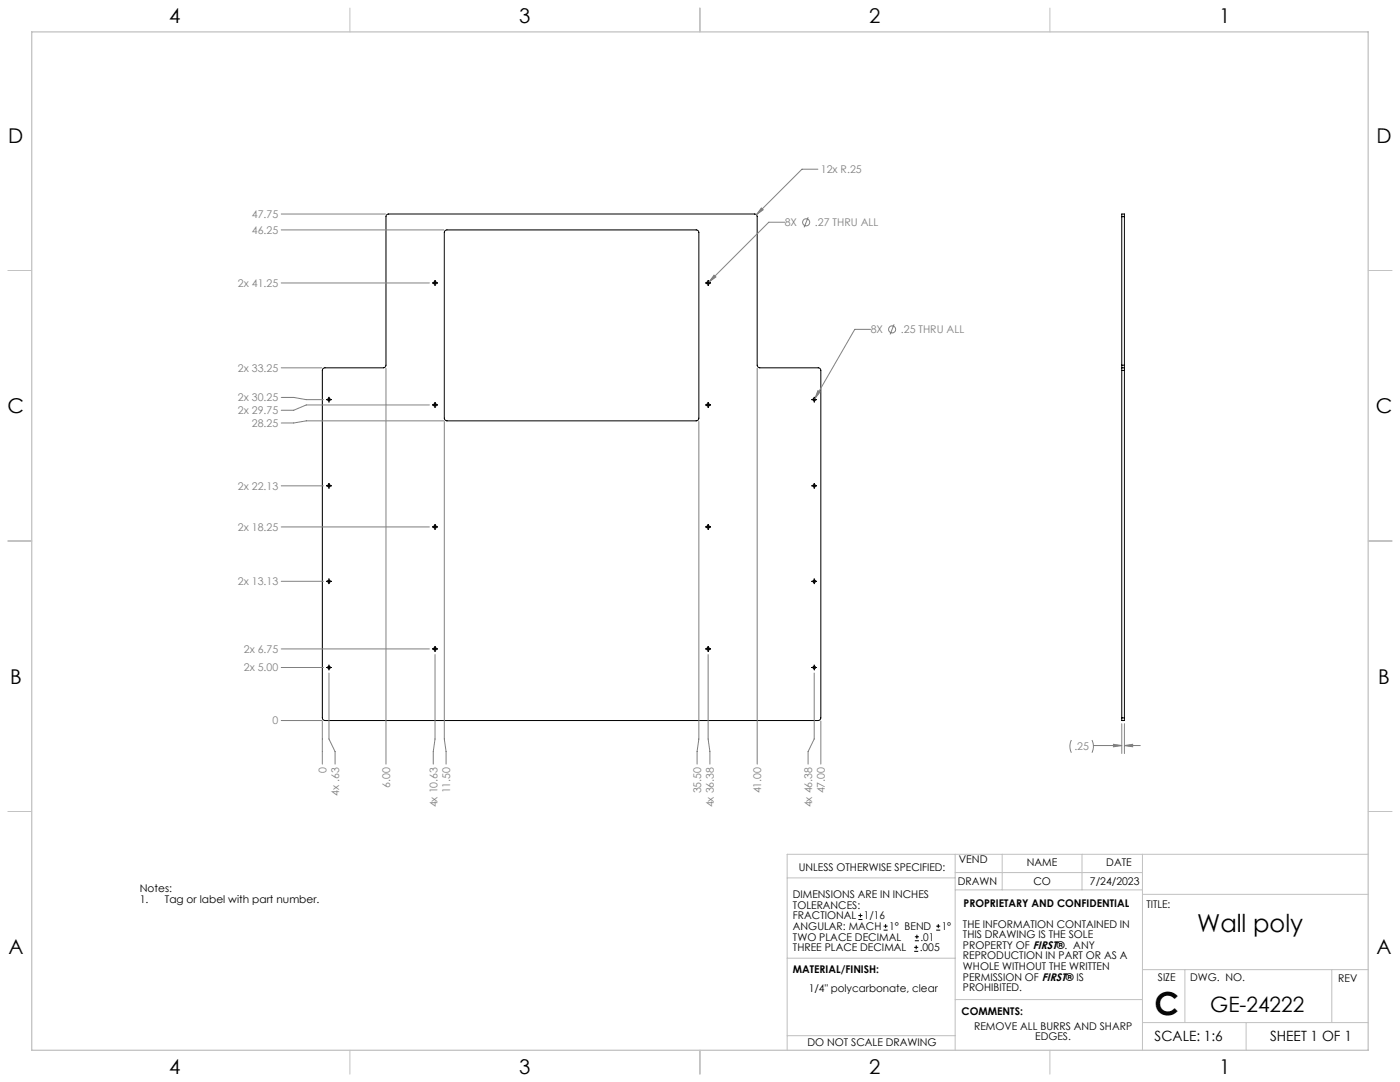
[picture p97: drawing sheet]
<svg xmlns="http://www.w3.org/2000/svg" width="559mm" height="432mm" viewBox="0 0 559 432" stroke-linecap="round" stroke-linejoin="round" font-family="sans-serif">
<defs><g id="words">
<text font-size="12.7" x="460.9" y="405.2">C</text>
<text font-size="9.9" x="477.8" y="372">Wall poly</text>
<text font-size="8.5" x="483.1" y="404">GE-24222</text>
<g font-size="8.1">
<text x="67.6" y="9.3">4</text>
<text x="207.3" y="9.3">3</text>
<text x="347" y="9.3">2</text>
<text x="486.7" y="9.3">1</text>
<text x="3.3" y="57">D</text>
<text x="549.4" y="57">D</text>
<text x="3" y="164.9">C</text>
<text x="549.1" y="164.9">C</text>
<text x="4" y="272.9">B</text>
<text x="550.1" y="272.9">B</text>
<text x="3.3" y="380.8">A</text>
<text x="549.4" y="380.8">A</text>
<text x="67.6" y="428.4">4</text>
<text x="207.3" y="428.4">3</text>
<text x="347" y="428.4">2</text>
<text x="486.7" y="428.4">1</text>
</g>
<g font-size="5.6">
<text x="460.9" y="415.2">SCALE: 1:6</text>
<text x="507" y="415.2">SHEET 1 OF 1</text>
</g>
<g font-size="4.2" fill="#808080">
<text x="327.6" y="69.1">12x R.25</text>
<text x="100.5" y="87">47.75</text>
<text x="100.5" y="93.3">46.25</text>
<text x="313.2" y="90.3">8X</text>
<text x="325.3" y="90.3">.27 THRU ALL</text>
<text x="95" y="114.5">2x 41.25</text>
<text x="347.5" y="133">8X</text>
<text x="359.6" y="133">.25 THRU ALL</text>
<text x="95" y="148.4">2x 33.25</text>
<text x="95" y="160.2">2x 30.25</text>
<text x="95" y="165.3">2x 29.75</text>
<text x="100.5" y="170.4">28.25</text>
<text x="95" y="195.5">2x 22.13</text>
<text x="95" y="211.9">2x 18.25</text>
<text x="95" y="233.6">2x 13.13</text>
<text x="97.3" y="260.5">2x 6.75</text>
<text x="97.3" y="268">2x 5.00</text>
<text x="108.7" y="289.1">0</text>
<text x="428.8" y="299.4">.25</text>
<text x="130.3" y="308.4" transform="rotate(-90 130.3 308.4)">0</text>
<text x="135.4" y="317.5" transform="rotate(-90 135.4 317.5)">4x .63</text>
<text x="155.7" y="314.3" transform="rotate(-90 155.7 314.3)">6.00</text>
<text x="179.7" y="316.7" transform="rotate(-90 179.7 316.7)">11.50</text>
<text x="279.9" y="316.7" transform="rotate(-90 279.9 316.7)">35.50</text>
<text x="303.8" y="316.7" transform="rotate(-90 303.8 316.7)">41.00</text>
<text x="329.2" y="316.7" transform="rotate(-90 329.2 316.7)">47.00</text>
<text x="174.6" y="322.2" transform="rotate(-90 174.6 322.2)">4x 10.63</text>
<text x="285" y="322.2" transform="rotate(-90 285 322.2)">4x 36.38</text>
<text x="324.2" y="322.2" transform="rotate(-90 324.2 322.2)">4x 46.38</text>
</g>
<g font-size="4.2">
<text x="318.8" y="347.7">UNLESS OTHERWISE SPECIFIED:</text>
<text x="382.7" y="344.5">VEND</text>
<text x="409.9" y="345.7">NAME</text>
<text x="441.6" y="345.7">DATE</text>
<text x="382.3" y="353.3">DRAWN</text>
<text x="412.5" y="353.3">CO</text>
<text x="435" y="353.3">7/24/2023</text>
<text x="55.8" y="356.1">Notes:</text>
<text x="316.5" y="358.5">DIMENSIONS ARE IN INCHES</text>
<text x="55.8" y="360.2">1.</text>
<text x="65.8" y="360.2">Tag or label with part number.</text>
<text x="316.5" y="362.7">TOLERANCES:</text>
<text x="384.6" y="361.9">PROPRIETARY AND CONFIDENTIAL</text>
<text x="457.6" y="362.3">TITLE:</text>
<text x="316.5" y="371.2">ANGULAR: MACH</text>
<text x="316.5" y="366.9">FRACTIONAL</text>
<text x="344.8" y="366.9">1/16</text>
<text x="354.9" y="371.2">1° BEND</text>
<text x="375.9" y="371.2">1°</text>
<text x="384.4" y="370.2">THE INFORMATION CONTAINED IN</text>
<text x="316.5" y="375.4">TWO PLACE DECIMAL</text>
<text x="367.4" y="375.4">.01</text>
<text x="384.4" y="374.4">THIS DRAWING IS THE SOLE</text>
<text x="316.5" y="379.6">THREE PLACE DECIMAL</text>
<text x="367.1" y="379.6">.005</text>
<text x="384.4" y="378.6">PROPERTY OF FIRST®. ANY</text>
<text x="384.4" y="382.9">REPRODUCTION IN PART OR AS A</text>
<text x="316.5" y="388.4">MATERIAL/FINISH:</text>
<text x="384.4" y="387.1">WHOLE WITHOUT THE WRITTEN</text>
<text x="322.8" y="395.8">1/4&quot; polycarbonate, clear</text>
<text x="384.4" y="391.3">PERMISSION OF FIRST® IS</text>
<text x="384.4" y="395.6">PROHIBITED.</text>
<text x="462.2" y="391.3">SIZE</text>
<text x="475.1" y="391.3">DWG. NO.</text>
<text x="534.1" y="391.8">REV</text>
<text x="383.8" y="405.1">COMMENTS:</text>
<text x="388.8" y="410.9">REMOVE ALL BURRS AND SHARP</text>
<text x="322.3" y="417.6">DO NOT SCALE DRAWING</text>
<text x="413.2" y="415.2">EDGES.</text>
</g>
</g></defs>
<g fill="none" stroke="#c0c0c0" stroke-width=".4">
<path d="M139.7 3.2v9.5M279.4 3.2v9.5M419.1 3.2v9.5M3.1 107.9h9.6M546.1 107.9h9.5M3.1 215.9h9.6M546.1 215.9h9.5M3.1 323.8h9.6M546.1 323.8h9.5M314.2 350.3h67M381.2 340.9v78.2M381.2 355.1h74.8"/>
<path d="M381.2 348.2h74.8M400 340.9v14.2M431.9 340.9v14.2M456 340.9v78.2M456 356.9h90.1M546.1 340.9h-231.9v78.2M314.2 382.4h67.2M381.2 398.9h74.8M456 387h90.1M472.9 387v21.1M531.6 387v21.1M139.7 419.1v9.6"/>
<path d="M279.4 419.1v9.6M314.2 413.3h67M419.1 419.1v9.6M456 408.1h90.1M497.4 408.1v11"/>
</g>
<path d="M12.7 12.7h533.4v406.4h-533.4z" fill="none" stroke="#c0c0c0" stroke-width=".5"/>
<g fill="none" stroke="#000" stroke-width=".4">
<path d="M154.4 85.7l.5-.3h146.3a1.02 1.02 0 0 1 1 1.1l.1 59.6 1 .7h23.3a1.02 1.02 0 0 1 1 1v138.7l-.3 .7-.7 .3h-196.9l-.6-.2-.4-.8v-138.7a1.02 1.02 0 0 1 1-1h23.3l1-.7 .1-59.6zM177.7 92l.5-.2h99.7a1.02 1.02 0 0 1 1 1v74.1l-.4 .8-.6 .3h-99.5l-.7-.4-.4-.7v-74.1zM447.7 86.5v-1.1h1.1v1.1M447.7 86.5v59.2M447.7 86.5h1.1M448.8 86.5v59.2M172.6 112.9h.2M173.2 112.9h.9M173.6 111.9v.2M173.6 112.5v.8M173.6 113.8v.1M174.5 112.9h.1"/>
<path d="M281.7 112.9h.1M282.2 112.9h.9M282.6 111.9v.2M282.6 112.5v.8M282.6 113.8v.1M283.5 112.9h.1M130.4 159.5h.1M130.9 159.5h.8M131.3 158.5v.1M131.3 159.1v.8M132.2 159.5h.1M324 159.5h.1"/>
<path d="M324.6 159.5h.8M325 158.5v.1M325 159.1v.8M325.8 159.5h.1M447.7 146.8v1M447.7 145.7v1.1M447.7 146.8h1.1M447.7 147.8v138.7M447.7 147.8h1.1M447.7 145.7h1.1M448.8 146.8v1M448.8 145.7v1.1"/>
<path d="M448.8 147.8v138.7M131.3 160.3v.1M172.6 161.6h.2M173.2 161.6h.9M173.6 160.6v.2M173.6 161.2v.8M173.6 162.5v.1M174.5 161.6h.1M281.7 161.6h.1M282.2 161.6h.9M282.6 160.6v.2M282.6 161.2v.8"/>
<path d="M282.6 162.5v.1M283.5 161.6h.1M325 160.3v.1M130.4 193.9h.1M130.9 193.9h.8M131.3 192.9v.1M131.3 193.5v.8M131.3 194.7v.1M132.2 193.9h.1M324 193.9h.1M324.6 193.9h.8M325 192.9v.1"/>
<path d="M325 193.5v.8M325 194.7v.1M325.8 193.9h.1M172.6 210.3h.2M173.2 210.3h.9M173.6 209.3v.1M173.6 209.9v.8M173.6 211.1v.2M174.5 210.3h.1M281.7 210.3h.1M282.2 210.3h.9M282.6 209.3v.1"/>
<path d="M282.6 209.9v.8M282.6 211.1v.2M283.5 210.3h.1M130.4 232h.1M130.9 232h.8M131.3 231v.1M131.3 231.6v.8M131.3 232.8v.1M132.2 232h.1M324 232h.1M324.6 232h.8M325 231v.1"/>
<path d="M325 231.6v.8M325 232.8v.1M325.8 232h.1M172.6 259h.2M173.2 259h.9M173.6 258v.1M173.6 258.6v.8M173.6 259.8v.2M174.5 259h.1M281.7 259h.1M282.2 259h.9M282.6 258v.1"/>
<path d="M282.6 258.6v.8M282.6 259.8v.2M283.5 259h.1M130.4 266.4h.1M130.9 266.4h.8M131.3 265.4v.1M131.3 266v.8M131.3 267.2v.1M132.2 266.4h.1M324 266.4h.1M324.6 266.4h.8M325 265.4v.1"/>
<path d="M325 266v.8M325 267.2v.1M325.8 266.4h.1M447.7 286.5v1h1.1v-1M447.7 286.5h1.1"/>
<circle cx="173.6" cy="112.9" r=".56"/>
<circle cx="282.6" cy="112.9" r=".56"/>
<circle cx="131.3" cy="159.5" r=".54"/>
<circle cx="325" cy="159.5" r=".54"/>
<circle cx="173.6" cy="161.6" r=".56"/>
<circle cx="282.6" cy="161.6" r=".56"/>
<circle cx="131.3" cy="193.9" r=".54"/>
<circle cx="325" cy="193.9" r=".54"/>
<circle cx="173.6" cy="210.3" r=".56"/>
<circle cx="282.6" cy="210.3" r=".56"/>
<circle cx="131.3" cy="232" r=".54"/>
<circle cx="325" cy="232" r=".54"/>
<circle cx="173.6" cy="259" r=".56"/>
<circle cx="282.6" cy="259" r=".56"/>
<circle cx="131.3" cy="266.4" r=".54"/>
<circle cx="325" cy="266.4" r=".54"/>
</g>
<g fill="none" stroke="#808080" stroke-width=".4">
<path d="M326.5 67.5h-6.4l-18.2 18.2M112.3 91.8h64.8M112.3 85.4h41.5M303.9 83l.7 .7-2.7 2zM313.2 88.7h-6.4l-23.8 23.8M322.6 86.7l-1.6 4M112.3 112.9h59.1M285 109.8l.7 .7-2.7 2zM347.5 131.4h-6.3l-15.9 27.6M356.9 129.4l-1.6 4.1M112.3 158.6h4.9l5 .9h6.9M112.3 146.8h16.1"/>
<path d="M154.1 147v157.9M302.2 147v157.9M326.5 155.9l.8 .5-2 2.6zM171.4 161.6h-49.2l-5 2.1h-4.9M177.1 168h-54.9l-5 .8h-4.9M177.3 168.2v126.7l.7 5v5M278.9 168.2v126.7l-.7 5v5M112.3 193.9h16.8M112.3 210.3h59.1M112.3 232h16.8M112.3 259h59.1M112.3 266.4h16.8"/>
<path d="M131.3 268.6v26.3l2.4 5v5M173.6 261.2v33.7l-.7 5v5M282.6 261.2v33.7l.8 5v5M325 268.6v26.3l-2.5 5v5M112.3 287.5h16.1M128.7 287.8v17.1M327.6 287.8v17.1M427.6 295.3l-.6 2.4 .6 2.7M435.9 295.3l.5 2-.1 1.7-.4 1.4M436.4 297.5h11.3M444.4 297l3.3 .5-3.3 .5zM447.7 288.8v11.9"/>
<path d="M448.8 297.5l3.3-.5v1zM448.8 288.8v11.9M448.8 297.5h6.4"/>
<circle cx="321.8" cy="88.7" r="1.42"/>
<circle cx="356.1" cy="131.5" r="1.41"/>
</g>
<path d="M326.5 155.9l-1.2 3.1 2-2.6zM285 109.8l-2 2.7 2.7-2zM303.9 83l-2 2.7 2.7-2zM448.8 297.5l3.3-.5v1zM444.4 297l3.3 .5-3.3 .5z" fill="#808080"/>
<g fill="none" stroke="#000" stroke-width=".4">
<path d="M342.6 367h1.6M342.6 365.4h1.6M343.4 364.6v1.5M352.7 371.2h1.6M352.7 369.6h1.6M353.5 368.8v1.6M364.9 379.7h1.6M364.9 378.1h1.6M365.2 375.4h1.6M365.2 373.8h1.6M365.7 377.3v1.5M366 373v1.6"/>
<path d="M373.7 371.2h1.6M373.7 369.6h1.6M374.5 368.8v1.6"/>
</g>
<use href="#words"/>
</svg>
